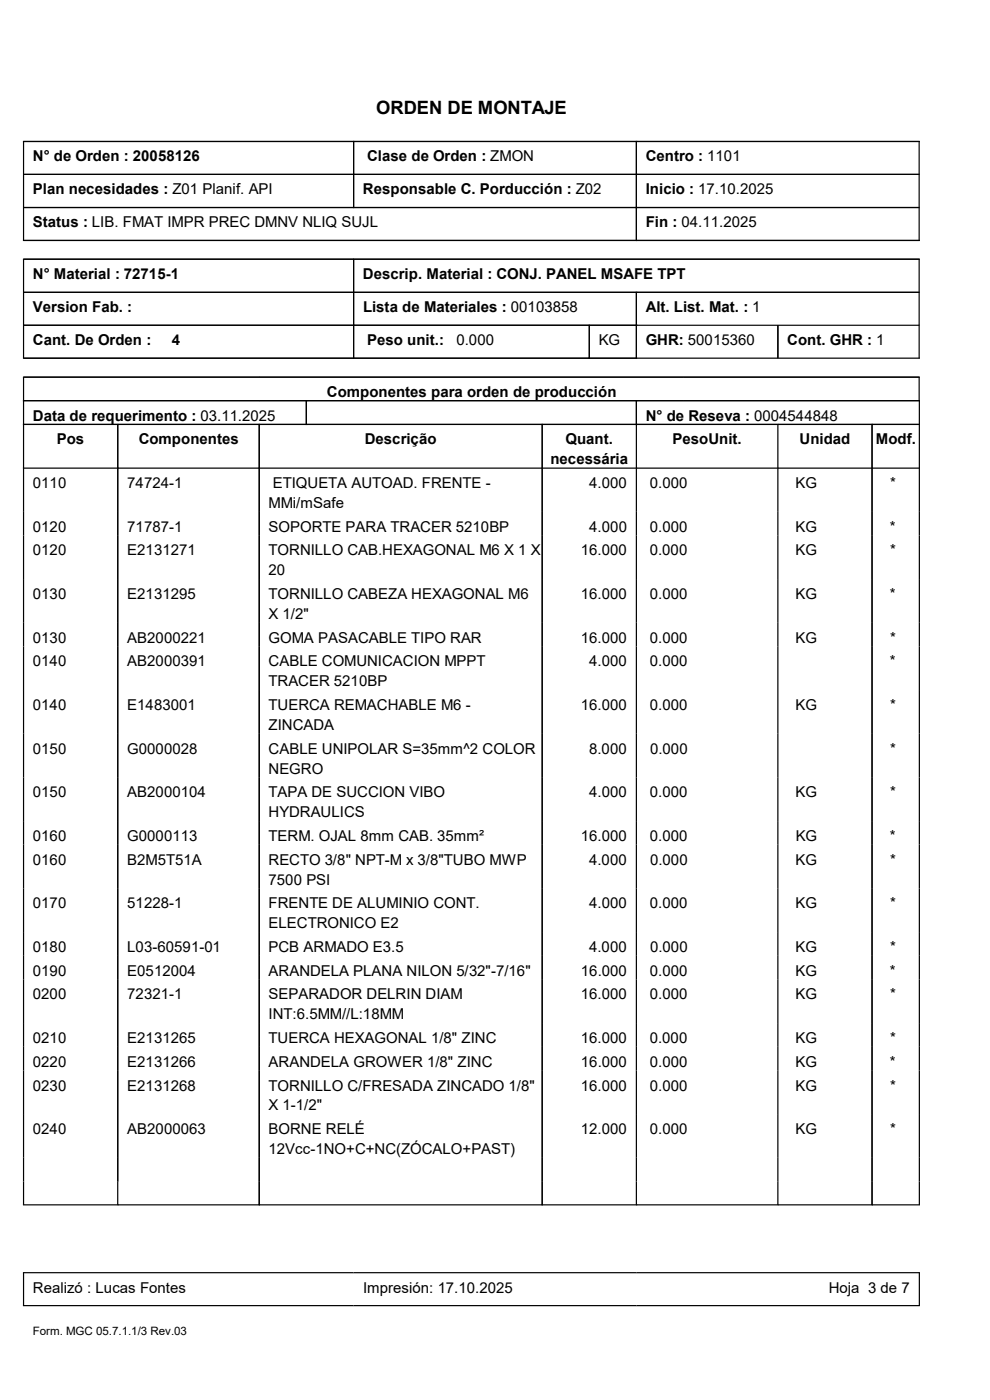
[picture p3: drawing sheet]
<svg xmlns="http://www.w3.org/2000/svg" width="210mm" height="297mm" viewBox="0 0 210 297" stroke-linecap="round" stroke-linejoin="round" font-family="sans-serif">
<defs><g id="words">
<text font-size="3.9" x="79.8" y="24.3">ORDEN DE MONTAJE</text>
<g font-size="3.2">
<text x="7" y="34.2">N° de Orden : 20058126</text>
<text x="77.9" y="34.2">Clase de Orden : ZMON</text>
<text x="137" y="34.2">Centro : 1101</text>
<text x="7" y="41.2">Plan necesidades : Z01 Planif. API</text>
<text x="77" y="41.2">Responsable C. Porducción : Z02</text>
<text x="137" y="41.2">Inicio : 17.10.2025</text>
<text x="7" y="48.3">Status : LIB. FMAT IMPR PREC DMNV NLIQ SUJL</text>
<text x="137" y="48.3">Fin : 04.11.2025</text>
<text x="7" y="59.2">N° Material : 72715-1</text>
<text x="77" y="59.2">Descrip. Material : CONJ. PANEL MSAFE TPT</text>
<text x="7" y="66.3">Version Fab. :</text>
<text x="77" y="66.3">Lista de Materiales : 00103858</text>
<text x="137" y="66.3">Alt. List. Mat. : 1</text>
<text x="7" y="73.2">Cant. De Orden :</text>
<text x="36.4" y="73.2">4</text>
<text x="77.9" y="73.2">Peso unit.:</text>
<text x="96.8" y="73.2">0.000</text>
<text x="127" y="73.2">KG</text>
<text x="137" y="73.2">GHR: 50015360</text>
<text x="167" y="73.2">Cont. GHR : 1</text>
<text x="7" y="89.2">Data de requerimento : 03.11.2025</text>
<text x="69.3" y="84.2">Componentes para orden de producción</text>
<text x="137" y="89.2">N° de Reseva : 0004544848</text>
<text x="12.1" y="94.3">Pos</text>
<text x="29.4" y="94.3">Componentes</text>
<text x="77.4" y="94.3">Descrição</text>
<text x="120" y="94.3">Quant.</text>
<text x="142.7" y="94.3">PesoUnit.</text>
<text x="169.6" y="94.3">Unidad</text>
<text x="185.8" y="94.3">Modf.</text>
<text x="116.8" y="98.5">necessária</text>
<text x="7" y="103.5">0110</text>
<text x="27" y="103.5">74724-1</text>
<text x="57" y="107.8">MMi/mSafe</text>
<text x="57.9" y="103.5">ETIQUETA AUTOAD. FRENTE -</text>
<text x="125" y="103.5">4.000</text>
<text x="137.9" y="103.5">0.000</text>
<text x="168.7" y="103.5">KG</text>
<text x="188.8" y="103.5">*</text>
<text x="7" y="112.8">0120</text>
<text x="27" y="112.8">71787-1</text>
<text x="57" y="112.8">SOPORTE PARA TRACER 5210BP</text>
<text x="125" y="112.8">4.000</text>
<text x="137.9" y="112.8">0.000</text>
<text x="168.8" y="112.8">KG</text>
<text x="188.8" y="112.8">*</text>
<text x="7" y="117.8">0120</text>
<text x="27" y="117.8">E2131271</text>
<text x="57" y="117.8">TORNILLO CAB.HEXAGONAL M6 X 1 X</text>
<text x="123.2" y="117.8">16.000</text>
<text x="137.9" y="117.8">0.000</text>
<text x="168.8" y="117.8">KG</text>
<text x="188.8" y="117.8">*</text>
<text x="57" y="122">20</text>
<text x="7" y="127.1">0130</text>
<text x="27" y="127.1">E2131295</text>
<text x="57" y="127.1">TORNILLO CABEZA HEXAGONAL M6</text>
<text x="57" y="131.3">X 1/2&quot;</text>
<text x="123.2" y="127.1">16.000</text>
<text x="137.9" y="127.1">0.000</text>
<text x="168.8" y="127.1">KG</text>
<text x="188.8" y="127.1">*</text>
<text x="7" y="136.4">0130</text>
<text x="27" y="136.4">AB2000221</text>
<text x="57" y="136.4">GOMA PASACABLE TIPO RAR</text>
<text x="123.2" y="136.4">16.000</text>
<text x="137.9" y="136.4">0.000</text>
<text x="168.8" y="136.4">KG</text>
<text x="188.8" y="136.4">*</text>
<text x="7" y="141.4">0140</text>
<text x="27" y="141.4">AB2000391</text>
<text x="57" y="141.4">CABLE COMUNICACION MPPT</text>
<text x="125" y="141.4">4.000</text>
<text x="137.9" y="141.4">0.000</text>
<text x="188.8" y="141.4">*</text>
<text x="57" y="145.6">TRACER 5210BP</text>
<text x="7" y="150.6">0140</text>
<text x="27" y="150.6">E1483001</text>
<text x="57" y="150.6">TUERCA REMACHABLE M6 -</text>
<text x="57" y="154.9">ZINCADA</text>
<text x="123.2" y="150.6">16.000</text>
<text x="137.9" y="150.6">0.000</text>
<text x="168.7" y="150.6">KG</text>
<text x="188.8" y="150.6">*</text>
<text x="7" y="159.9">0150</text>
<text x="27" y="159.9">G0000028</text>
<text x="57" y="159.9">CABLE UNIPOLAR S=35mm^2 COLOR</text>
<text x="125" y="159.9">8.000</text>
<text x="137.9" y="159.9">0.000</text>
<text x="188.8" y="159.9">*</text>
<text x="57" y="164.1">NEGRO</text>
<text x="7" y="169.2">0150</text>
<text x="27" y="169.2">AB2000104</text>
<text x="57" y="169.2">TAPA DE SUCCION VIBO</text>
<text x="57" y="173.4">HYDRAULICS</text>
<text x="125" y="169.2">4.000</text>
<text x="137.9" y="169.2">0.000</text>
<text x="168.7" y="169.2">KG</text>
<text x="188.8" y="169.2">*</text>
<text x="7" y="178.4">0160</text>
<text x="27" y="178.4">G0000113</text>
<text x="57" y="178.4">TERM. OJAL 8mm CAB. 35mm²</text>
<text x="123.2" y="178.4">16.000</text>
<text x="137.9" y="178.4">0.000</text>
<text x="168.8" y="178.4">KG</text>
<text x="188.8" y="178.4">*</text>
<text x="7" y="183.4">0160</text>
<text x="27" y="183.4">B2M5T51A</text>
<text x="57" y="183.4">RECTO 3/8&quot; NPT-M x 3/8&quot;TUBO MWP</text>
<text x="125" y="183.4">4.000</text>
<text x="137.9" y="183.4">0.000</text>
<text x="168.8" y="183.4">KG</text>
<text x="188.8" y="183.4">*</text>
<text x="57" y="187.7">7500 PSI</text>
<text x="7" y="192.7">0170</text>
<text x="27" y="192.7">51228-1</text>
<text x="57" y="192.7">FRENTE DE ALUMINIO CONT.</text>
<text x="57" y="196.9">ELECTRONICO E2</text>
<text x="125" y="192.7">4.000</text>
<text x="137.9" y="192.7">0.000</text>
<text x="168.7" y="192.7">KG</text>
<text x="188.8" y="192.7">*</text>
<text x="7" y="202">0180</text>
<text x="27" y="202">L03-60591-01</text>
<text x="57" y="202">PCB ARMADO E3.5</text>
<text x="125" y="202">4.000</text>
<text x="137.9" y="202">0.000</text>
<text x="168.8" y="202">KG</text>
<text x="188.8" y="202">*</text>
<text x="7" y="207">0190</text>
<text x="27" y="207">E0512004</text>
<text x="57" y="207">ARANDELA PLANA NILON 5/32&quot;-7/16&quot;</text>
<text x="123.2" y="207">16.000</text>
<text x="137.9" y="207">0.000</text>
<text x="168.8" y="207">KG</text>
<text x="188.8" y="207">*</text>
<text x="7" y="212">0200</text>
<text x="27" y="212">72321-1</text>
<text x="57" y="212">SEPARADOR DELRIN DIAM</text>
<text x="123.2" y="212">16.000</text>
<text x="137.9" y="212">0.000</text>
<text x="168.7" y="212">KG</text>
<text x="188.8" y="212">*</text>
<text x="7" y="221.3">0210</text>
<text x="27" y="221.3">E2131265</text>
<text x="57" y="221.3">TUERCA HEXAGONAL 1/8&quot; ZINC</text>
<text x="57" y="216.2">INT:6.5MM//L:18MM</text>
<text x="123.2" y="221.3">16.000</text>
<text x="137.9" y="221.3">0.000</text>
<text x="168.8" y="221.3">KG</text>
<text x="188.8" y="221.3">*</text>
<text x="7" y="226.3">0220</text>
<text x="27" y="226.3">E2131266</text>
<text x="57" y="226.3">ARANDELA GROWER 1/8&quot; ZINC</text>
<text x="123.2" y="226.3">16.000</text>
<text x="137.9" y="226.3">0.000</text>
<text x="168.8" y="226.3">KG</text>
<text x="188.8" y="226.3">*</text>
<text x="7" y="231.4">0230</text>
<text x="27" y="231.4">E2131268</text>
<text x="57" y="231.4">TORNILLO C/FRESADA ZINCADO 1/8&quot;</text>
<text x="123.2" y="231.4">16.000</text>
<text x="137.9" y="231.4">0.000</text>
<text x="168.7" y="231.4">KG</text>
<text x="188.8" y="231.4">*</text>
<text x="57" y="235.6">X 1-1/2&quot;</text>
<text x="7" y="240.6">0240</text>
<text x="27" y="240.6">AB2000063</text>
<text x="57" y="240.6">BORNE RELÉ</text>
<text x="57" y="244.8">12Vcc-1NO+C+NC(ZÓCALO+PAST)</text>
<text x="123.2" y="240.6">12.000</text>
<text x="137.9" y="240.6">0.000</text>
<text x="168.7" y="240.6">KG</text>
<text x="188.8" y="240.6">*</text>
<text x="7" y="274.2">Realizó : Lucas Fontes</text>
<text x="77" y="274.2">Impresión: 17.10.2025</text>
<text x="175.8" y="274.2">Hoja 3 de 7</text>
</g>
<text font-size="2.5" x="7" y="283.2">Form. MGC 05.7.1.1/3 Rev.03</text>
</g></defs>
<g fill="none" stroke="#000" stroke-width=".25">
<path d="M4.9 30h190.3M5 37h190M5 30v21M75 30v14M135 30v21M195 30v21M4.9 51h190.3M4.9 55h190.3M5 44h190M5 55v21M75 55v21M195 55v21"/>
<path d="M4.9 76h190.3M5 62h190M5 69h190M125 69v7M135 62v14M165 69v7M4.9 80h190.3M4.9 85h190.3M4.9 90h190.3M4.9 99.3h190.3M5 80v175.6M25 90v165.6"/>
<path d="M55 90v165.6M65 85v5M115 90v165.6M135 85v170.6M165 90v165.6M185 90v165.6M195 80v175.6M4.9 255.6h190.3M4.9 270h190.3M4.9 277h190.3M5 270v7M195 270v7"/>
</g>
<use href="#words"/>
</svg>
